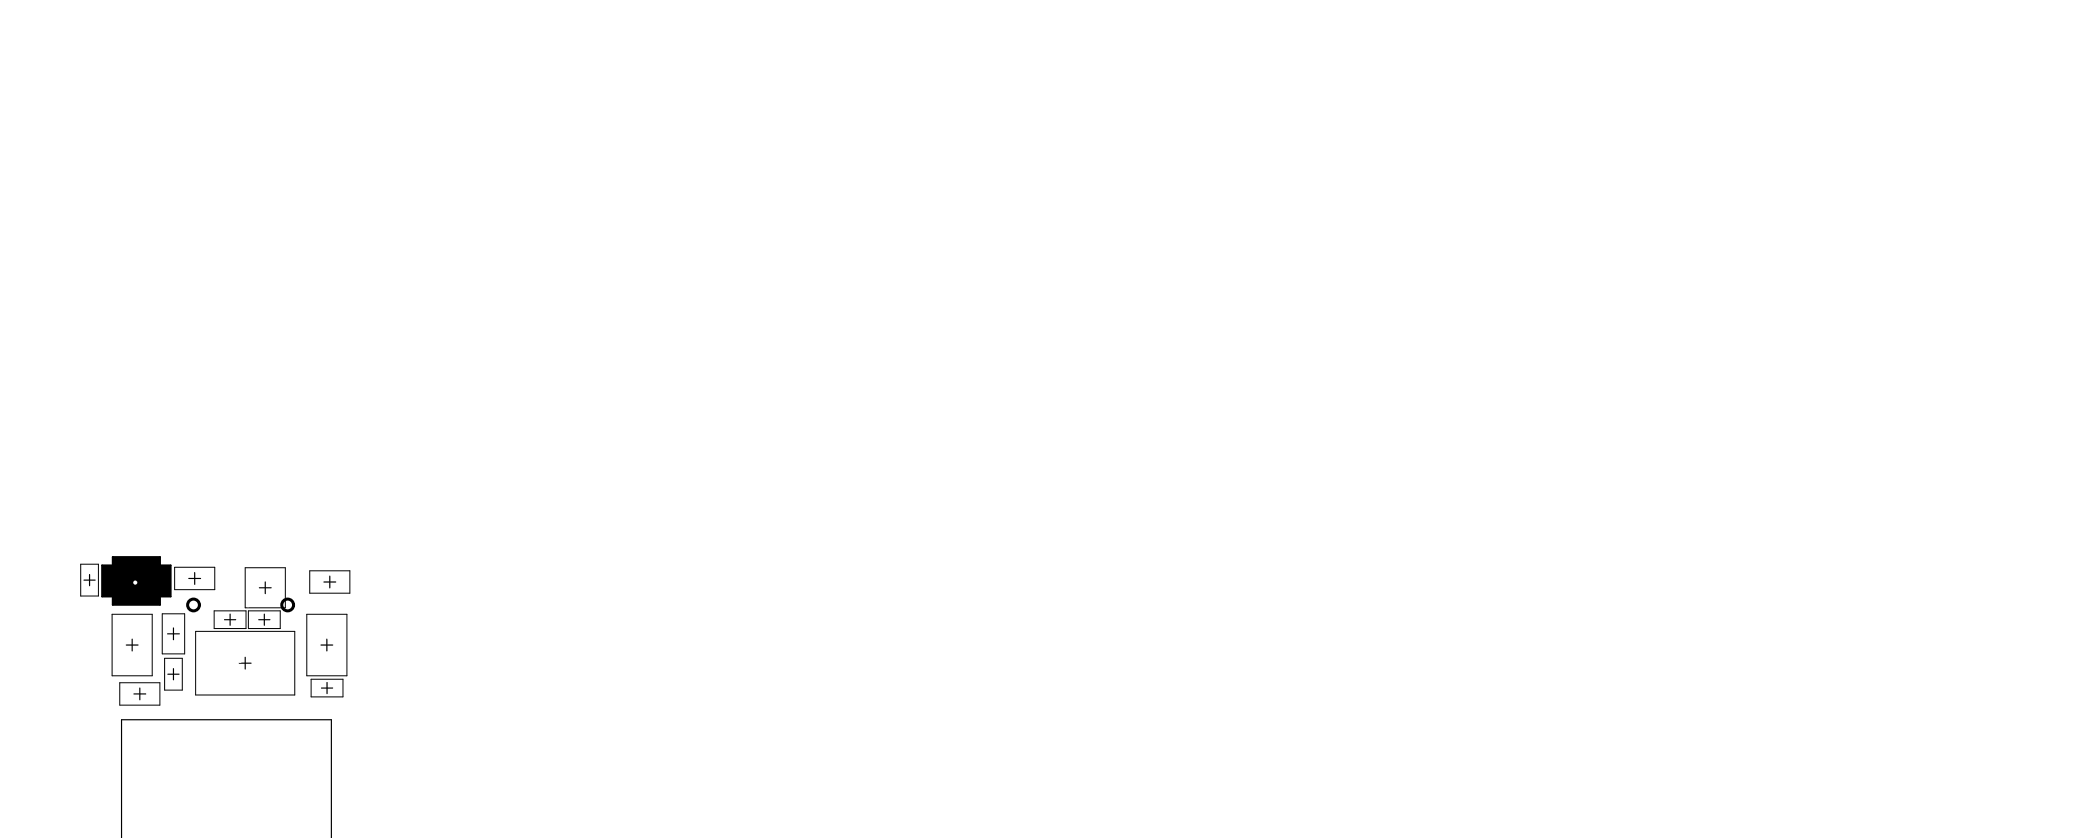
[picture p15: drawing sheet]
<svg xmlns="http://www.w3.org/2000/svg" width="296mm" height="119mm" viewBox="0 0 296 119" stroke-linecap="round" stroke-linejoin="round" font-family="sans-serif">
<path d="M14.4 79.8h1.5v-1.2h6.7v1.2h1.5v4.4h-1.5v1.2h-6.7v-1.2h-1.5z" fill="#000"/>
<g fill="none" stroke="#000" stroke-width=".17">
<path d="M11.8 81.9h1.6M12.6 81.1v1.6M17.8 91h1.7M18.6 90.2v1.7M18.9 97.9h1.7M19.7 97.1v1.7M23.6 89.4h1.7M23.7 95.1h1.6M24.5 88.6v1.7M24.5 94.3v1.6M26.6 81.6h1.7M27.5 80.8v1.7"/>
<path d="M31.7 87.4h1.6M32.5 86.7v1.5M33.8 93.6h1.6M34.6 92.8v1.6M36.5 87.4h1.6M36.6 82.9h1.7M37.3 86.7v1.5M37.4 82.1v1.7M45.3 91h1.7M45.4 97.1h1.5M45.7 82.1h1.7M46.1 90.2v1.7"/>
<path d="M46.1 96.3v1.6M46.5 81.3v1.7M17.2 118.2v-16.6h29.6v16.6"/>
</g>
<path d="M14.4 79.8h1.5v-1.2h6.7v1.2h1.5v4.4h-1.5v1.2h-6.7v-1.2h-1.5z" fill="none" stroke="#000" stroke-width=".25"/>
<g fill="none" stroke="#000" stroke-width=".14">
<path d="M11.4 79.6h2.5v4.5h-2.5zM15.8 86.7h5.7v8.7h-5.7zM16.9 96.3h5.7v3.2h-5.7zM22.9 86.6h3.2v5.7h-3.2zM23.2 92.9h2.5v4.5h-2.5zM24.6 80h5.7v3.2h-5.7zM27.6 89.1h14v9h-14zM30.2 86.2h4.5v2.5h-4.5zM34.6 80.1h5.7v5.7h-5.7zM35.1 86.2h4.4v2.5h-4.4zM43.3 86.7h5.7v8.7h-5.7zM43.7 80.5h5.7v3.2h-5.7z"/>
<path d="M43.9 95.8h4.5v2.5h-4.5z"/>
</g>
<g fill="none" stroke="#000" stroke-width=".42">
<circle cx="27.3" cy="85.4" r=".83"/>
<circle cx="40.6" cy="85.4" r=".83"/>
</g>
<g fill="#fff">
<circle cx="53.5" cy="114.7" r=".29"/>
<circle cx="23.2" cy="111.7" r=".29"/>
<circle cx="44" cy="113" r=".29"/>
<circle cx="37.5" cy="111.6" r=".29"/>
<circle cx="40.3" cy="111.6" r=".29"/>
<circle cx="11" cy="85" r=".29"/>
<circle cx="52.3" cy="81" r=".29"/>
<circle cx="17.8" cy="100.2" r=".29"/>
<circle cx="26.1" cy="98.9" r=".29"/>
<circle cx="35" cy="85.4" r=".29"/>
<circle cx="15.1" cy="89.5" r=".29"/>
<circle cx="42.5" cy="107.9" r=".29"/>
<circle cx="40.7" cy="114.6" r=".29"/>
<circle cx="42.2" cy="90.3" r=".29"/>
<circle cx="42.4" cy="97.4" r=".29"/>
<circle cx="44.7" cy="105" r=".29"/>
<circle cx="42.8" cy="93.1" r=".29"/>
<circle cx="20.8" cy="104.4" r=".29"/>
<circle cx="40.3" cy="117.7" r=".29"/>
<circle cx="31.4" cy="80.9" r=".29"/>
<circle cx="47.8" cy="84.8" r=".29"/>
<circle cx="50.6" cy="84.6" r=".29"/>
<circle cx="34.1" cy="81.5" r=".29"/>
<circle cx="29" cy="88.4" r=".29"/>
<circle cx="26.9" cy="92.3" r=".29"/>
<circle cx="33.9" cy="93.2" r=".29"/>
<circle cx="26.5" cy="117.2" r=".29"/>
<circle cx="49.7" cy="93.5" r=".29"/>
<circle cx="48.6" cy="99.9" r=".29"/>
<circle cx="15.1" cy="93.4" r=".29"/>
<circle cx="19.1" cy="82.2" r=".29"/>
<circle cx="44.8" cy="118" r=".29"/>
<circle cx="42.3" cy="114.6" r=".29"/>
<circle cx="28.6" cy="105.7" r=".29"/>
<circle cx="30.5" cy="105.8" r=".29"/>
<circle cx="32.4" cy="105.8" r=".29"/>
<circle cx="36.5" cy="105.7" r=".29"/>
<circle cx="38.6" cy="105.7" r=".29"/>
<circle cx="37" cy="117.2" r=".29"/>
<circle cx="20.7" cy="117.7" r=".29"/>
<circle cx="28.1" cy="111.6" r=".29"/>
<circle cx="25.4" cy="110.5" r=".29"/>
<circle cx="22.6" cy="117.7" r=".29"/>
<circle cx="22.9" cy="114.6" r=".29"/>
<circle cx="20.3" cy="111.8" r=".29"/>
<circle cx="33.8" cy="111.5" r=".29"/>
<circle cx="48.6" cy="102.3" r=".29"/>
<circle cx="23.4" cy="106.1" r=".29"/>
<circle cx="23.7" cy="98.8" r=".29"/>
<circle cx="35.3" cy="94.6" r=".29"/>
<circle cx="29" cy="99.1" r=".29"/>
<circle cx="35.8" cy="92.5" r=".29"/>
<circle cx="34.6" cy="98.9" r=".29"/>
<circle cx="40.4" cy="87.4" r=".29"/>
<circle cx="24.7" cy="103.6" r=".29"/>
<circle cx="39.5" cy="99.4" r=".29"/>
<circle cx="43.5" cy="84.8" r=".29"/>
</g>
</svg>
